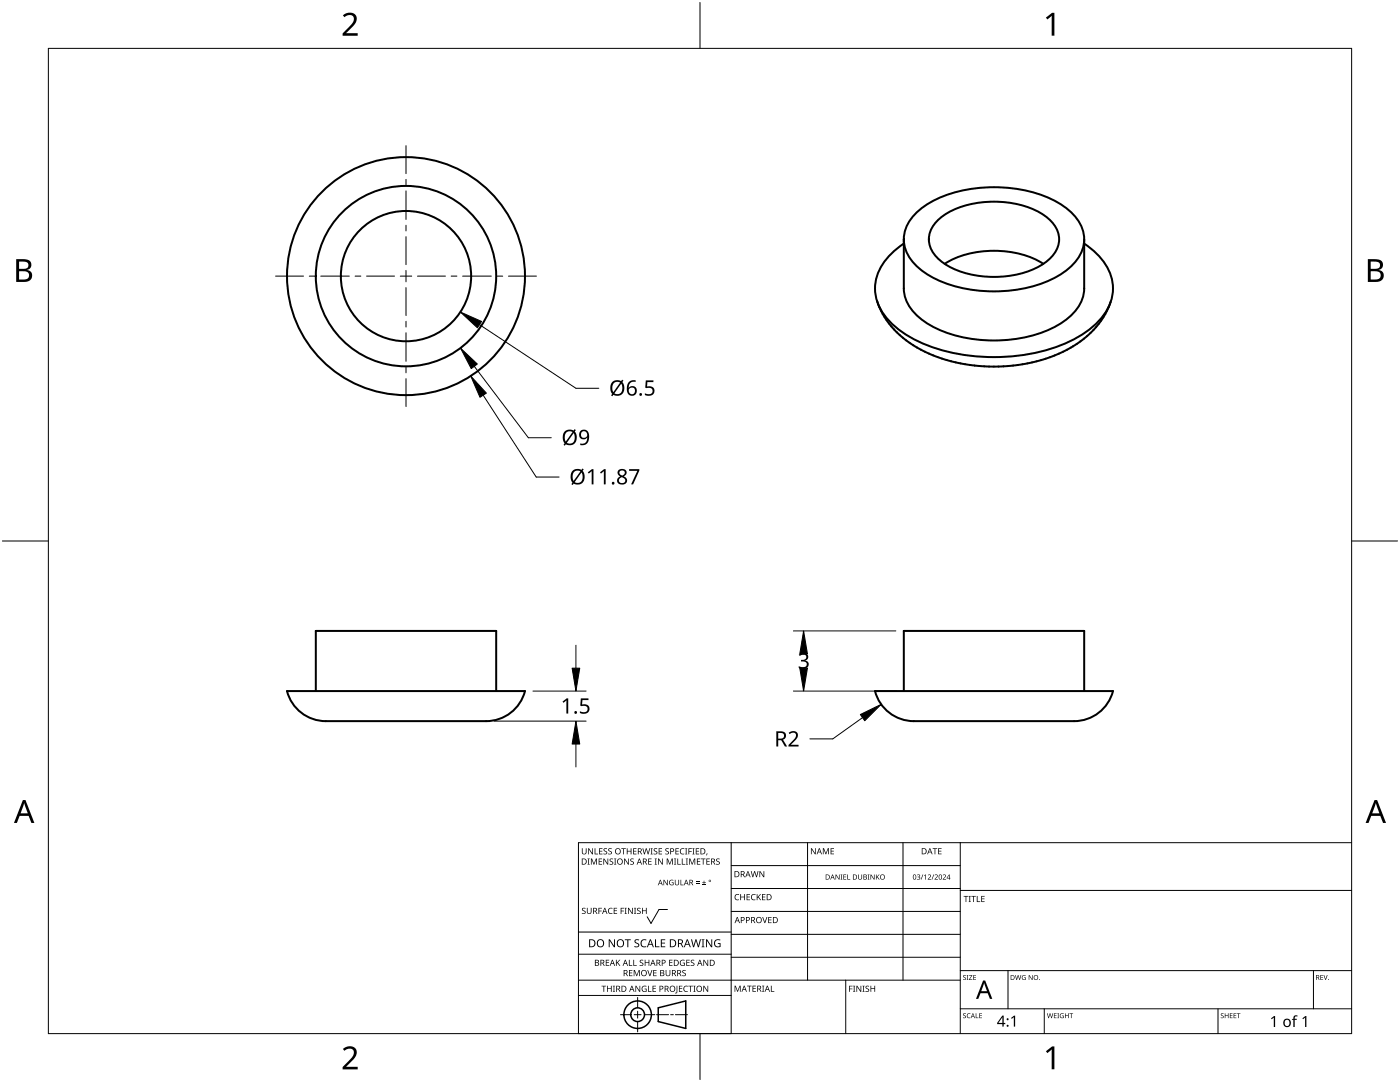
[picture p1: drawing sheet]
<svg xmlns="http://www.w3.org/2000/svg" width="279mm" height="216mm" viewBox="0 0 279 216" stroke-linecap="round" stroke-linejoin="round" font-family="sans-serif">
<g fill="none" stroke="#000" stroke-width=".4">
<path d="M180.4 47.7v9.8a8 8 0 0 0 3.4 6.2 25 25 0 0 0 16.5 4.2 23 23 0 0 0 12.6-4.2 8 8 0 0 0 3.5-6.2v-9.8M182.8 42.5a20.5 20.5 0 0 1 11.7-4.9 27 27 0 0 1 17.2 3.2 8.9 8.9 0 0 1 4.7 6.9 8 8 0 0 1-3.5 6.2 25 25 0 0 1-16.5 4.2 23 23 0 0 1-12.6-4.2 7.7 7.7 0 0 1-3.3-7.3 7.9 7.9 0 0 1 2.3-4.1zM186.9 44.2a15.1 15.1 0 0 1 9.8-3.9 18.2 18.2 0 0 1 12.3 3.2 5.1 5.1 0 0 1 0 8.5 18.9 18.9 0 0 1-15.3 2.7 12.4 12.4 0 0 1-7.5-4.2 4.8 4.8 0 0 1 .7-6.3zM188.5 52.6a19.9 19.9 0 0 1 19.7 0M216.4 48.6a11.4 11.4 0 0 1 5.7 8.9 11.1 11.1 0 0 1-5.6 8.9 33.5 33.5 0 0 1-20.3 4.8 30.3 30.3 0 0 1-17.2-5.7 9.8 9.8 0 0 1-4.2-9.7 12.1 12.1 0 0 1 5.6-7.2M175 60.1l1.3 2.8 1.8 2.4 2.3 2.3 2.9 1.9 3.3 1.5 3.8 1.2 3.8 .7 4.1 .3 4.2-.3 3.8-.6 3.6-1.1 3.3-1.6 2.9-1.8 2.5-2.3 1.9-2.6 1.2-2.7M57.3 137.9h47.5a8 8 0 0 1-7.8 6h-32a8 8 0 0 1-7.7-6zM63 137.9v-12h36v12M174.6 137.9h47.5a8 8 0 0 1-7.7 6h-32a8 8 0 0 1-7.8-6zM180.4 137.9v-12h36v12"/>
<circle cx="81" cy="55.1" r="13"/>
<circle cx="81" cy="55.1" r="18"/>
<circle cx="81" cy="55.1" r="23.7"/>
</g>
<path d="M9.7 9.7h260v196.5h-260z" fill="none" stroke="#000" stroke-width=".2"/>
<path d="M139.7 .5v9.2M.5 108h9.2M269.7 108h9.2M139.7 206.2v9.2" fill="none" stroke="#000" stroke-width=".2"/>
<g fill="#000">
<path d="M68.4 3.1a1.64 1.64 0 0 1 2.8 .4 2.52 2.52 0 0 1-1.2 2.2l-.9 .9h2.3v.5h-3v-.4l1.2-1.2a1.95 1.95 0 0 0 .9-2.2 1.23 1.23 0 0 0-1.8 .1zM208.7 3.5l1.3-.9h.4v4.5h-.5v-4l-.9 .8zM68.4 209.3a1.64 1.64 0 0 1 2.8 .4 2.52 2.52 0 0 1-1.2 2.2l-.9 1h2.3v.5h-3v-.5l1.2-1.2a1.95 1.95 0 0 0 .9-2.1 1.23 1.23 0 0 0-1.8 .1zM208.7 209.8l1.3-1h.4v4.6h-.5v-4l-.9 .7z"/>
<path d="M3.2 51.7h1.3a1.28 1.28 0 0 1 1.7 1.3 1.04 1.04 0 0 1-.8 .9 1.23 1.23 0 0 1 1 1.5 1.23 1.23 0 0 1-1.6 .9h-1.6zM3.8 54.1v1.7h.9a.86 .86 0 0 0 1.1-.9 .86 .86 0 0 0-1.1-.8zM3.8 52.2v1.4h.8a.78 .78 0 0 0 1.1-.7 .78 .78 0 0 0-1.1-.7z"/>
<path d="M273 51.7h1.3a1.28 1.28 0 0 1 1.7 1.3 1.04 1.04 0 0 1-.9 .9 1.23 1.23 0 0 1 1 1.5 1.23 1.23 0 0 1-1.5 .9h-1.6zM273.6 54.1v1.7h.9a.86 .86 0 0 0 1.1-.9 .86 .86 0 0 0-1.2-.8zM273.6 52.2v1.4h.8a.78 .78 0 0 0 1-.7 .78 .78 0 0 0-1.1-.7z"/>
<path d="M4.6 159.6h.5l1.8 4.6h-.6l-.6-1.4h-1.8l-.5 1.4h-.6zM4.8 160.2l-.7 2.1h1.4z"/>
<path d="M274.3 159.6h.5l1.8 4.6h-.6l-.5-1.4h-1.8l-.6 1.4h-.6zM274.6 160.2l-.7 2.1h1.4z"/>
</g>
<g fill="none" stroke="#000" stroke-width=".2">
<path d="M145.9 168.1v38.1h-30.5v-38.1h154.3M145.9 172.7h45.7M145.9 177.3h45.7M161.2 168.1v27.5M180.2 168.1v27.5M191.6 168.1v38.1M191.6 177.7h78.1M115.4 198.6h30.5M115.4 195.6h76.2M115.4 190.4h30.5M115.4 186h30.5M127.3 199v2.1"/>
<path d="M133.2 181.5h-1.7l-1.6 2.8-.7-1.4M145.9 181.9h45.7M145.9 186.4h45.7M145.9 191h45.7M168.8 195.6v10.6M191.6 193.7h78.1M201.2 193.7v7.6M262.1 193.7v7.6M123.8 202.5h2.1M126.6 202.5h1.3M127.3 201.8v1.4M127.3 203.8v2.1"/>
<path d="M128.6 202.5h2.1M131 202.5h2.4M133.8 202.5h.6M134.8 202.5h2.4M191.6 201.3h78.1M208.4 201.3v4.9M243.1 201.3v4.9"/>
</g>
<g fill="#000">
<path d="M116.1 169.3h.2v.8a.32 .32 0 0 0 .3 .3 .32 .32 0 0 0 .3-.3v-.8h.2v.8a.47 .47 0 0 1-.5 .4 .47 .47 0 0 1-.5-.5zM117.3 171.3h.4l-.1 .1v1l.1 .1h-.4l.1-.1v-1zM117.4 169.3h.2l.6 1v-1h.1v1.2h-.1l-.7-1v1h-.1zM117.9 171.3h.3l.3 1 .4-1h.2v1.2h-.1v-1l-.4 1h-.1l-.4-1v1h-.2zM118.7 169.3h.1v1h.6v.2h-.7zM119.5 171.3h.7v.1h-.6v.4h.5v.2h-.5v.4h.6v.1h-.7zM119.6 169.3h.6v.1h-.5v.4h.5v.1h-.5v.4h.5v.2h-.6zM120.5 169.4l.4-.1h.3l-.1 .1a.25 .25 0 0 0-.4-.1 .25 .25 0 0 0 0 .4 .4 .4 0 0 1 .5 .3 .4 .4 0 0 1-.3 .5 .4 .4 0 0 1-.5-.2h.2a.27 .27 0 0 0 .4-.1 .27 .27 0 0 0-.3-.3l-.2-.2zM120.4 171.3h.2l.6 1v-1h.2v1.2h-.2l-.6-1v1h-.2zM121.4 169.4l.5-.1h.2v.1a.25 .25 0 0 0-.4-.1 .25 .25 0 0 0 0 .4 .4 .4 0 0 1 .4 .3 .4 .4 0 0 1-.2 .5 .4 .4 0 0 1-.5-.2h.1a.27 .27 0 0 0 .5-.1 .27 .27 0 0 0-.4-.3l-.2-.2zM121.7 171.4l.4-.1 .3 .1-.1 .1a.25 .25 0 0 0-.4-.1 .25 .25 0 0 0 0 .4 .4 .4 0 0 1 .5 .3 .4 .4 0 0 1-.3 .5 .4 .4 0 0 1-.5-.3l.2 .1a.27 .27 0 0 0 .4-.2 .27 .27 0 0 0-.3-.3l-.2-.2zM122.5 171.3h.5l-.2 .1v1l.2 .1h-.5l.2-.1v-1z"/>
<path d="M124 169.3h.9v.1h-.4v1.1h-.1v-1.1h-.4zM124.6 171.3h.1l.7 1v-1h.1v1.2h-.2l-.6-1v1h-.1zM125.1 169.3h.1v.5h.7v-.5h.1v1.2h-.1v-.6h-.7v.6h-.1zM125.8 171.4l.5-.1 .2 .1v.1a.25 .25 0 0 0-.4-.1 .25 .25 0 0 0 0 .4 .4 .4 0 0 1 .4 .3 .4 .4 0 0 1-.2 .5 .4 .4 0 0 1-.5-.3l.1 .1a.27 .27 0 0 0 .5-.2 .27 .27 0 0 0-.4-.3l-.2-.2zM126.4 169.3h.6v.1h-.5v.4h.5v.1h-.5v.4h.5v.2h-.6zM128.2 169.3h.2l.2 1 .3-1h.2l.2 1 .3-1h.1l-.3 1.2h-.1l-.3-1.1-.3 1.1h-.2zM129.4 171.3h.6v.1h-.5v.4h.5v.2h-.5v.4h.5v.1h-.6zM129.8 169.3h.5l-.2 .1v1l.2 .1h-.5l.2-.1v-1zM130.7 171.3h.4l-.1 .1v1l.1 .1h-.4l.1-.1v-1zM130.5 169.4l.4-.1h.3l-.1 .1a.25 .25 0 0 0-.4-.1 .25 .25 0 0 0 0 .4 .4 .4 0 0 1 .5 .3 .4 .4 0 0 1-.3 .5 .4 .4 0 0 1-.5-.2h.2a.27 .27 0 0 0 .4-.1 .27 .27 0 0 0-.3-.3l-.2-.2zM131.4 169.3h.7v.1h-.5v.4h.5v.1h-.5v.4h.5v.2h-.7zM131.3 171.3h.2l.7 1-.1-1h.2v1.2h-.2l-.6-1v1h-.2z"/>
<path d="M132.4 175.6h.2l.6 .9v-.9h.1v1h-.2l-.6-.9v.9h-.1zM132.8 169.4l.4-.1h.3l-.1 .1a.25 .25 0 0 0-.3-.1 .25 .25 0 0 0 0 .4 .4 .4 0 0 1 .4 .3 .4 .4 0 0 1-.3 .5 .4 .4 0 0 1-.4-.2h.1a.27 .27 0 0 0 .5-.1 .27 .27 0 0 0-.4-.3l-.2-.2zM133.1 171.3h.2l.4 1 .4-1h.2v1.2h-.2v-1l-.4 1h-.1l-.4-1v1h-.1zM133.7 175.7l.5-.2 .2 .1v.1a.45 .45 0 0 0-.7 .4 .45 .45 0 0 0 .6 .4v-.3h-.2v-.1h.3v.5a.6 .6 0 0 1-.8-.1 .6 .6 0 0 1 .1-.8zM134.5 171.3h.4l-.1 .1v1l.1 .1h-.4l.2-.1v-1zM135.2 171.3h.1v1.1h.6v.1h-.7zM134.8 169.3h.7v.1h-.6v.4h.5v.1h-.5v.4h.6v.2h-.7zM134.7 175.6h.1v.7a.28 .28 0 0 0 .3 .2 .28 .28 0 0 0 .3-.2v-.7h.1v.7a.42 .42 0 0 1-.4 .4 .42 .42 0 0 1-.4-.4zM135.8 175.6h.1v.9h.5v.1h-.6zM136.1 171.3h.1v1.1h.6v.1h-.7zM135.8 169.4l.5-.2 .3 .1-.1 .1a.49 .49 0 0 0-.7 .5 .49 .49 0 0 0 .8 .4 .52 .52 0 0 1-.7 .1 .52 .52 0 0 1-.2-.6zM136.7 169.3h.5l-.2 .1v1l.2 .1h-.5l.2-.1v-1z"/>
<path d="M136.9 171.3h.4l-.1 .1v1l.1 .1h-.4l.1-.1v-1zM137.4 169.3h.7v.1h-.6v.4h.5v.2h-.5v.5h-.1zM137.5 171.3h.3l.3 1 .4-1h.3v1.2h-.2v-1l-.4 1h-.1l-.4-1v1h-.2zM138.2 169.3h.4l-.1 .1v1l.1 .1h-.4l.1-.1v-1zM138.9 176.2h.7v.1h-.7zM138.9 175.9h.7v.1h-.7zM138.9 169.3h.6v.1h-.5v.4h.5v.1h-.5v.4h.5v.2h-.6zM139.1 171.3h.7v.1h-.6v.4h.5v.2h-.5v.4h.6v.1h-.7zM140.1 176.5h.8v.1h-.8zM139.9 171.3h.9v.1h-.4v1.1h-.1v-1.1h-.4zM140.4 175.7h.2v.3h.3v.2h-.3v.3h-.2v-.3h-.3v-.2h.3zM141 170.3h.2l-.3 .4z"/>
<path d="M141 171.3h.7v.1h-.6v.4h.5v.2h-.5v.4h.6v.1h-.7zM143 171.4l.4-.1 .2 .1v.1a.25 .25 0 0 0-.4-.1 .25 .25 0 0 0 0 .4 .4 .4 0 0 1 .5 .3 .4 .4 0 0 1-.3 .5 .4 .4 0 0 1-.5-.3l.2 .1a.27 .27 0 0 0 .4-.2 .27 .27 0 0 0-.3-.3l-.3-.2zM146.8 178.6l.4-.2 .3 .1v.1a.49 .49 0 0 0-.7 .4 .49 .49 0 0 0 .7 .5 .52 .52 0 0 1-.7 0 .52 .52 0 0 1-.2-.6zM147.7 178.4h.2v.5h.6v-.5h.2v1.2h-.2v-.5h-.6v.5h-.2zM149 178.4h.7v.1h-.5v.4h.4v.2h-.4v.4h.5v.1h-.7zM150 178.6l.5-.2 .3 .1-.1 .1a.49 .49 0 0 0-.7 .4 .49 .49 0 0 0 .8 .5 .52 .52 0 0 1-.7 0 .52 .52 0 0 1-.2-.6zM149.8 173.8h.2l.2 1.1 .3-1.1h.2l.3 1.1 .2-1.1h.2l-.3 1.2h-.2l-.3-1-.3 1h-.1zM151 178.4h.2v.6l.5-.6h.2l-.5 .5 .5 .7h-.2l-.4-.6-.1 .6h-.2zM151.6 173.8h.1l.7 1v-1h.1v1.2h-.2l-.6-1v1h-.1zM152.1 178.4h.7v.1h-.6v.4h.5v.2h-.5v.4h.6v.1h-.7zM161.8 169.3h.2l.7 1v-1h.1v1.2h-.2l-.6-1v1h-.2zM164.2 169.3h.2l.4 .9 .4-.9h.2v1.2h-.1v-1.1l-.4 1.1h-.1l-.4-1.1v1.1h-.2z"/>
<path d="M165.8 169.3h.6v.1h-.5v.4h.5v.1h-.5v.4h.5v.2h-.6zM166.7 174.5h.2l.5 .8v-.8h.2v1h-.2l-.5-.8v.8h-.2zM167.7 174.5h.4l-.1 .1v.8l.1 .1h-.4l.2-.1v-.8zM168.3 174.5h.6v.1h-.5v.3h.5v.1h-.5v.4h.5v.1h-.6zM169.1 174.5h.1v.9h.5v.1h-.6zM171.3 174.5h.1v.7a.26 .26 0 0 0 .3 .2 .26 .26 0 0 0 .2-.2v-.7h.1v.7a.39 .39 0 0 1-.3 .3 .39 .39 0 0 1-.4-.3zM173.2 174.5h.3l-.1 .1v.8l.1 .1h-.3l.1-.1v-.8zM173.7 174.5h.2l.5 .8v-.8h.1v1h-.1l-.6-.8v.8h-.1zM174.8 174.5h.1v.5l.6-.5-.4 .4 .5 .6h-.2l-.4-.5-.1 .5h-.1zM183 174.6a.32 .32 0 0 1 .5-.1 .32 .32 0 0 1 0 .5h-.1a.32 .32 0 0 1 .2 .4 .32 .32 0 0 1-.5 .1l-.1-.1a.26 .26 0 0 0 .4 .1 .26 .26 0 0 0 0-.4l-.3-.2a.23 .23 0 0 0 .4 0 .23 .23 0 0 0-.1-.4 .23 .23 0 0 0-.3 .2zM184.1 174.5h.2l-.4 1h-.1zM184.4 174.7l.4-.2v1h-.1v-.9l-.2 .2z"/>
<path d="M185.2 174.6a.37 .37 0 0 1 .6 0 .37 .37 0 0 1-.3 .6l-.2 .2h.5v.1h-.6l.2-.4a.27 .27 0 0 0 .3-.3 .27 .27 0 0 0-.4-.2zM186.3 174.5h.1l-.4 1h-.1zM186.1 169.3h.9v.1h-.3v1.1h-.2v-1.1h-.4zM186.5 174.6a.37 .37 0 0 1 .6 0 .37 .37 0 0 1-.2 .6l-.2 .2h.5v.1h-.7l.3-.4a.27 .27 0 0 0 .3-.3 .27 .27 0 0 0-.4-.2zM187.2 169.3h.7v.1h-.5v.4h.5v.1h-.5v.4h.5v.2h-.7zM188.2 174.6a.37 .37 0 0 1 .6 0 .37 .37 0 0 1-.3 .6l-.2 .2h.5v.1h-.7l.3-.4a.27 .27 0 0 0 .3-.3 .27 .27 0 0 0-.4-.2zM192.3 178.8h.9v.1h-.3v1.1h-.2v-1.1h-.4zM193.3 178.8h.5l-.2 .1v1l.2 .1h-.5l.2-.1v-1zM193.8 178.8h1v.1h-.4v1.1h-.2v-1.1h-.4zM194.9 178.8h.2v1.1h.5v.1h-.7zM195.8 178.8h.7v.1h-.5v.4h.5v.1h-.5v.5h.5v.1h-.7zM116.2 181.3l.4-.2 .3 .1-.1 .1a.25 .25 0 0 0-.4-.1 .25 .25 0 0 0 0 .4 .4 .4 0 0 1 .5 .3 .4 .4 0 0 1-.3 .5 .4 .4 0 0 1-.5-.2h.2a.27 .27 0 0 0 .4-.1 .27 .27 0 0 0-.3-.3l-.2-.2z"/>
<path d="M117.1 181.1h.2v.8a.32 .32 0 0 0 .3 .3 .32 .32 0 0 0 .3-.3v-.8h.2v.8a.47 .47 0 0 1-.5 .5 .47 .47 0 0 1-.5-.5zM119.4 181.1h.7v.2h-.5v.4h.5v.1h-.5v.6h-.2zM120 196.7h1v.1h-.4v1.1h-.2v-1.1h-.4zM120.9 191.5h.7v.1h-.6v.4h.5v.2h-.5v.4h.6v.1h-.7zM121.5 181.3l.4-.2 .4 .1-.1 .1a.49 .49 0 0 0-.7 .5 .49 .49 0 0 0 .7 .4 .52 .52 0 0 1-.6 .1 .52 .52 0 0 1-.3-.6zM121.1 196.7h.2v.5h.6v-.5h.2v1.2h-.2v-.6h-.6v.6h-.2zM121.5 187.4h.2l.9 1.3v-1.3h.1v1.6h-.2l-.8-1.3v1.3h-.2zM122.3 196.7h.4l-.1 .1v1l.1 .1h-.4l.2-.1v-1zM122.5 181.1h.7v.2h-.6v.4h.5v.1h-.5v.4h.6v.2h-.7zM122.9 191.5h.2v.6l.5-.6h.2l-.5 .5 .5 .7h-.2l-.4-.6-.1 .6h-.2zM123.9 181.1h.6v.2h-.5v.4h.5v.1h-.5v.6h-.1zM124.7 181.1h.4l-.2 .2v.9l.2 .2h-.4l.1-.2v-.9z"/>
<path d="M124.7 187.4h1.2v.2h-.5v1.4h-.2v-1.4h-.5zM125.5 191.5h.2v1.1h.5v.1h-.7zM125.5 193.6h.7v.1h-.5v.4h.5v.1h-.5v.4h.5v.2h-.7zM125.3 181.1h.2l.7 1.1-.1-1.1h.2v1.3h-.2l-.6-1v1h-.2zM126.4 191.5h.1v1.1h.6v.1h-.7zM126.5 181.1h.5l-.2 .2v.9l.2 .2h-.5l.2-.2v-.9zM126.5 193.6h.2l.4 1 .4-1h.2v1.2h-.2v-1.1l-.4 1.1h-.1l-.4-1.1v1.1h-.1zM126.7 187.6l.3-.2 .6 .1-.2 .1a.33 .33 0 0 0-.6 .2 .33 .33 0 0 0 .4 .4 .47 .47 0 0 1 .4 .6 .47 .47 0 0 1-.7 .2h-.3v-.2h.2a.35 .35 0 0 0 .6-.2 .35 .35 0 0 0-.5-.4l-.3-.2zM126.8 196.7h.2l.6 1v-1h.2v1.2h-.2l-.7-1 .1 1h-.2zM127.2 181.3l.4-.2 .3 .1-.1 .1a.25 .25 0 0 0-.4-.1 .25 .25 0 0 0 0 .4 .4 .4 0 0 1 .5 .3 .4 .4 0 0 1-.3 .5 .4 .4 0 0 1-.5-.2h.2a.27 .27 0 0 0 .4-.1 .27 .27 0 0 0-.3-.3l-.2-.2zM127.7 191.6l.4-.1 .3 .1-.1 .1a.25 .25 0 0 0-.3-.1 .25 .25 0 0 0 0 .4 .4 .4 0 0 1 .4 .3 .4 .4 0 0 1-.3 .5 .4 .4 0 0 1-.4-.3l.1 .1a.27 .27 0 0 0 .5-.2 .27 .27 0 0 0-.4-.3l-.2-.2zM128 187.6l.6-.2 .4 .1-.1 .2a.63 .63 0 0 0-.9 .5 .63 .63 0 0 0 1 .6v.2a.83 .83 0 0 1-1.1-.3 .83 .83 0 0 1 .1-1.1z"/>
<path d="M128.2 196.8l.6-.1 .2 .1v.1a.5 .5 0 0 0-.8 .4 .5 .5 0 0 0 .7 .5v-.4h-.3v-.1h.4v.6a.66 .66 0 0 1-.8-.2 .66 .66 0 0 1 0-.9zM128.1 181.1h.2v.6h.6v-.6h.2v1.3h-.2v-.6h-.6v.6h-.2zM129.2 193.6h.1l.4 1 .3-1h.2l-.4 1.2h-.2zM129.3 196.7h.2v1.1h.5v.1h-.7zM128.7 191.5h.1v.5h.6v-.5h.2v1.2h-.2v-.5h-.6v.5h-.1zM130.7 187.4h.2v1.4h.7v.2h-.9zM130.2 196.7h.7v.1h-.5v.4h.5v.1h-.5v.5h.5v.1h-.7zM130.4 193.6h.6v.1h-.5v.4h.5v.1h-.5v.4h.5v.2h-.6zM131.9 187.4h.9v.2h-.7v.5h.6v.2h-.6v.5h.7v.2h-.9zM132.8 193.6h.2v.7a.32 .32 0 0 0 .3 .4 .32 .32 0 0 0 .3-.4v-.7h.2v.7a.47 .47 0 0 1-.5 .5 .47 .47 0 0 1-.5-.5zM133.5 191.5h.7v.1h-.5v.4h.5v.2h-.5v.4h.5v.1h-.7zM135 196.7h.2v1.3l-.1 .2h-.3l-.1-.1 .3-.2z"/>
<path d="M135.5 196.7h.7v.1h-.5v.4h.4v.1h-.4v.5h.5v.1h-.7zM135.8 191.7l.5-.2 .4 .1-.1 .1a.5 .5 0 0 0-.8 .4 .5 .5 0 0 0 .7 .5v-.4h-.2v-.1h.4v.6a.66 .66 0 0 1-.9-.1 .66 .66 0 0 1 0-.9zM136.2 193.7l.4-.2 .3 .1-.1 .1a.25 .25 0 0 0-.4-.1 .25 .25 0 0 0 0 .4 .4 .4 0 0 1 .5 .3 .4 .4 0 0 1-.3 .5 .4 .4 0 0 1-.5-.2h.2a.27 .27 0 0 0 .5-.1 .27 .27 0 0 0-.4-.3l-.2-.2zM136.5 196.8l.5-.1 .3 .1-.1 .1a.49 .49 0 0 0-.7 .4 .49 .49 0 0 0 .8 .4 .52 .52 0 0 1-.7 .1 .52 .52 0 0 1-.2-.6zM137 191.5h.6v.1h-.5v.4h.5v.2h-.5v.4h.5v.1h-.6zM137.4 196.7h.9v.1h-.4v1.1h-.1v-1.1h-.4zM137.9 191.6l.4-.1 .3 .1-.1 .1a.25 .25 0 0 0-.4-.1 .25 .25 0 0 0 0 .4 .4 .4 0 0 1 .5 .3 .4 .4 0 0 1-.3 .5 .4 .4 0 0 1-.5-.3l.2 .1a.27 .27 0 0 0 .4-.2 .27 .27 0 0 0-.3-.3l-.2-.2zM138.4 196.7h.4l-.1 .1v1l.1 .1h-.4l.1-.1v-1zM137.9 187.4h.2l.3 1.4 .4-1.4h.2l.4 1.4 .3-1.4h.2l-.4 1.6h-.2l-.4-1.3-.4 1.3h-.2zM140 187.4h.6l-.2 .2v1.3l.2 .1h-.6l.2-.1v-1.3zM140.4 196.7h.1l.7 1v-1h.1v1.2h-.1l-.7-1v1h-.1zM140.4 191.5h.2l.6 1v-1h.1v1.2h-.1l-.7-1v1h-.1z"/>
<path d="M140.9 187.4h.2l.9 1.3v-1.3h.1v1.6h-.2l-.8-1.3v1.3h-.2zM142.7 187.6l.7-.2 .4 .1-.1 .2a.65 .65 0 0 0-1 .5 .65 .65 0 0 0 .9 .6v-.4h-.3v-.2h.5v.7a.86 .86 0 0 1-1.1-.1 .86 .86 0 0 1 0-1.2zM146.6 196.7h.2l.4 1 .4-1h.2v1.2h-.1v-1.1l-.4 1.1h-.2l-.4-1.1v1.1h-.1zM149.1 196.7h.9v.1h-.4v1.1h-.1v-1.1h-.4zM150.2 196.7h.7v.1h-.6v.4h.5v.1h-.5v.5h.6v.1h-.7zM152.1 183h.2l.3 1 .4-1h.1l-.4 1.2h-.1zM152.1 196.7h.4l-.1 .1v1l.1 .1h-.4l.1-.1v-1zM153.8 196.7h.2v1.1h.5v.1h-.7zM153.3 183h.7v.1h-.5v.4h.5v.1h-.5v.5h.5v.1h-.7zM169.5 196.7h.6v.1h-.5v.5h.5v.1h-.5v.5h-.1zM170.2 196.7h.5l-.2 .1v1l.2 .1h-.5l.2-.1v-1zM170.9 196.7h.2l.6 1v-1h.2v1.2h-.2l-.6-1v1h-.2z"/>
<path d="M172.1 196.7h.5l-.2 .1v1l.2 .1h-.5l.2-.1v-1zM172.8 196.8l.4-.1h.2v.2a.25 .25 0 0 0-.4-.1 .25 .25 0 0 0 0 .4 .4 .4 0 0 1 .5 .3 .4 .4 0 0 1-.3 .4 .4 .4 0 0 1-.5-.2l.2 .1a.27 .27 0 0 0 .4-.2 .27 .27 0 0 0-.3-.3l-.3-.2zM173.7 196.7h.2v.5h.6v-.5h.2v1.2h-.2v-.6h-.6v.6h-.2zM192.2 194.7l.4-.1h.2l-.1 .1a.24 .24 0 0 0-.3 0 .24 .24 0 0 0-.1 .3 .24 .24 0 0 0 .4 .1 .31 .31 0 0 1 0 .4 .31 .31 0 0 1-.5-.1 .24 .24 0 0 0 .3 .1 .24 .24 0 0 0 .1-.3l-.4-.3zM192.9 194.6h.4l-.1 .1v.7l.1 .1h-.4l.1-.1v-.7zM193.4 194.6h.6l-.5 .8h.6v.1h-.7l.5-.8h-.5zM194.2 194.6h.6v.1h-.4v.3h.4v.1h-.4v.3h.4v.1h-.6zM202.6 194.6h.1l.2 .8 .2-.8h.2l.2 .8 .2-.8h.1l-.2 .9h-.2l-.2-.8-.2 .8h-.2zM204 194.7l.4-.1h.3l-.1 .1a.4 .4 0 0 0-.6 .4 .4 .4 0 0 0 .6 .3v-.3l-.2-.1h.3v.5a.53 .53 0 0 1-.7-.1 .53 .53 0 0 1 0-.7zM205.3 194.6h.1l.6 .8v-.8h.1v.9h-.2l-.5-.8v.8h-.1zM263.5 194.6h.6v.1h-.5v.3h.4v.1h-.4v.3h.5v.1h-.6zM264.1 194.6h.2l.2 .8 .3-.8h.2l-.4 .9h-.1z"/>
<path d="M192.2 202.3l.4-.1h.2l-.1 .1a.24 .24 0 0 0-.3 0 .24 .24 0 0 0-.1 .3 .24 .24 0 0 0 .4 .1 .31 .31 0 0 1 0 .5 .31 .31 0 0 1-.5-.2 .24 .24 0 0 0 .3 .1 .24 .24 0 0 0 .1-.3l-.4-.2zM193.1 202.3l.3-.1h.3l-.1 .1a.39 .39 0 0 0-.5 .4 .39 .39 0 0 0 .5 .3 .46 .46 0 0 1-.6 0 .46 .46 0 0 1 .1-.7zM194.7 202.2h.1v.8h.5v.2h-.6zM195.4 202.2h.6v.1h-.4v.3h.4v.1h-.4v.4h.4v.1h-.6zM201.8 203.1l.6-.4h.2v2.1h-.3v-1.9l-.4 .4zM209 202.2h.1l.2 .8 .2-.8h.1l.3 .8 .2-.8h.1l-.3 1h-.1l-.2-.9-.3 .9h-.1zM210.3 202.2h.6v.1h-.4v.3h.3v.1h-.3v.4h.4v.1h-.6zM211 202.2h.4l-.2 .1v.8l.2 .1h-.4l.1-.1v-.8zM211.6 202.3l.7-.1-.1 .1a.4 .4 0 0 0-.6 .4 .4 .4 0 0 0 .6 .3v-.2l-.2-.2h.3v.5a.53 .53 0 0 1-.7-.1 .53 .53 0 0 1 0-.7zM212.5 202.2h.2v.4h.5v-.4h.1v1h-.1v-.5h-.5v.5h-.2zM213.4 202.2h.8v.1h-.3v.9h-.2v-.9h-.3zM243.7 202.3l.3-.1h.2v.1a.24 .24 0 0 0-.3 0 .24 .24 0 0 0-.1 .3 .24 .24 0 0 0 .3 .1 .31 .31 0 0 1 0 .5 .31 .31 0 0 1-.5-.2 .24 .24 0 0 0 .4 .1 .24 .24 0 0 0 0-.3l-.3-.2z"/>
<path d="M244.4 202.2h.2v.4h.5v-.4h.1v1h-.1v-.5h-.5v.5h-.2zM245.4 202.2h.6v.1h-.4v.3h.4v.1h-.4v.4h.4v.1h-.6zM246.2 202.2h.5v.1h-.4v.3h.4v.1h-.4v.4h.4v.1h-.5zM246.8 202.2h.8v.1h-.3v.9h-.2v-.9h-.3zM253.7 203.2l.6-.5h.2v2.2h-.3v-1.9l-.4 .4zM258.2 202.7l.3-.1h.5l-.1 .3-.4-.1-.1 .2v.3h.4v.2h-.4v1.4h-.3v-1.4h-.3l.3-.2zM259.9 203.2l.6-.5h.2v2.2h-.2v-1.9l-.5 .4z"/>
<path d="M116.1 171.3h.4a.61 .61 0 0 1 .6 .6 .61 .61 0 0 1-.6 .6h-.4zM116.3 171.4v1h.1a.48 .48 0 0 0 .5-.5 .48 .48 0 0 0-.4-.5z"/>
<path d="M122.7 169.9a.61 .61 0 0 1 1.2 0 .61 .61 0 0 1-1.2 0zM122.9 169.9a.45 .45 0 0 0 .9 0 .45 .45 0 0 0-.9 0z"/>
<path d="M123.1 171.9a.61 .61 0 0 1 1.2 0 .61 .61 0 0 1-1.2 0zM123.3 171.9a.45 .45 0 0 0 .9 0 .45 .45 0 0 0-.9 0z"/>
<path d="M127.3 169.3h.3a.35 .35 0 0 1 .5 .2 .35 .35 0 0 1-.3 .4l.4 .6h-.2l-.3-.5h-.3v.5h-.1zM127.4 169.4v.4h.2a.23 .23 0 0 0 .3-.2 .23 .23 0 0 0-.3-.2z"/>
<path d="M127.5 171.3h.2l.4 1.2h-.1l-.2-.4h-.4l-.2 .4h-.1zM127.6 171.5l-.2 .5h.4z"/>
<path d="M128.3 171.3h.3a.35 .35 0 0 1 .5 .2 .35 .35 0 0 1-.3 .5l.4 .5h-.2l-.3-.5h-.2v.5h-.2zM128.5 171.4v.5h.1a.23 .23 0 0 0 .3-.2 .23 .23 0 0 0-.3-.3z"/>
<path d="M131.7 175.5h.1l.5 1.1h-.2l-.1-.3h-.4l-.2 .3h-.1zM131.8 175.7l-.2 .5h.3z"/>
<path d="M133.8 169.3h.3a.41 .41 0 0 1 .4 .5 .41 .41 0 0 1-.6 .2v.5h-.1zM133.9 169.4v.5a.29 .29 0 0 0 .5-.3 .29 .29 0 0 0-.5-.2z"/>
<path d="M136.9 175.5h.1l.4 1.1h-.1l-.1-.3h-.5l-.1 .3h-.1zM137 175.7l-.2 .5h.3z"/>
<path d="M137.6 175.6h.3a.31 .31 0 0 1 .4 .2 .31 .31 0 0 1-.2 .4l.3 .4h-.2l-.3-.4h-.2v.4h-.1zM137.7 175.7v.4h.2a.21 .21 0 0 0 .2-.2 .21 .21 0 0 0-.2-.2z"/>
<path d="M139.8 169.3h.4a.61 .61 0 0 1 .6 .6 .61 .61 0 0 1-.7 .6h-.3zM140 169.4v.9h.1a.48 .48 0 0 0 .5-.4 .48 .48 0 0 0-.4-.5z"/>
<path d="M141.4 175.8a.25 .25 0 0 1 .5 0 .25 .25 0 0 1-.5 0zM141.5 175.8a.15 .15 0 0 0 .3 0 .15 .15 0 0 0-.3 0z"/>
<path d="M141.9 171.3h.4a.35 .35 0 0 1 .4 .2 .35 .35 0 0 1-.2 .5l.3 .5h-.2l-.3-.5h-.2v.5h-.2zM142.1 171.4v.5h.2a.23 .23 0 0 0 .2-.2 .23 .23 0 0 0-.3-.3z"/>
<path d="M146.6 173.8h.4a.61 .61 0 0 1 .6 .6 .61 .61 0 0 1-.7 .6h-.3zM146.7 174v.9h.2a.48 .48 0 0 0 .5-.5 .48 .48 0 0 0-.5-.4z"/>
<path d="M147.8 173.8h.4a.35 .35 0 0 1 .4 .3 .35 .35 0 0 1-.2 .4l.3 .5h-.2l-.3-.5h-.2v.5h-.2zM148 174v.4h.2a.23 .23 0 0 0 .3-.2 .23 .23 0 0 0-.3-.2z"/>
<path d="M149.2 173.8h.1l.5 1.2h-.1l-.2-.3h-.5l-.1 .3h-.2zM149.3 174l-.2 .5h.4z"/>
<path d="M153 178.4h.4a.61 .61 0 0 1 .6 .6 .61 .61 0 0 1-.6 .6h-.4zM153.2 178.5v1h.1a.48 .48 0 0 0 .5-.5 .48 .48 0 0 0-.4-.5z"/>
<path d="M163.4 169.2h.2l.5 1.3h-.2l-.2-.4h-.4l-.2 .4h-.1zM163.5 169.4l-.2 .6h.4z"/>
<path d="M164.8 174.5h.3a.51 .51 0 0 1 .5 .5 .51 .51 0 0 1-.5 .5h-.3zM164.9 174.6v.8h.4l.2-.3-.1-.3z"/>
<path d="M166.1 174.5h.1l.4 1h-.1l-.2-.3h-.4l-.1 .3h-.1zM166.1 174.6l-.1 .5h.3z"/>
<path d="M170.2 174.5h.3a.51 .51 0 0 1 .5 .5 .51 .51 0 0 1-.5 .5h-.3zM170.4 174.6v.8h.3l.2-.3v-.3z"/>
<path d="M172.3 174.5h.3a.26 .26 0 0 1 .4 .1 .26 .26 0 0 1-.2 .4 .28 .28 0 0 1 .2 .3 .28 .28 0 0 1-.3 .2h-.4zM172.4 175v.4h.2a.19 .19 0 0 0 .3-.2 .19 .19 0 0 0-.3-.2zM172.4 174.6v.3h.2a.17 .17 0 0 0 .3-.1 .18 .18 0 0 0-.3-.2z"/>
<path d="M175.6 175a.51 .51 0 0 1 1 0 .51 .51 0 0 1-1 0zM175.8 175a.38 .38 0 0 0 .7 0 .38 .38 0 0 0-.7 0z"/>
<path d="M182.3 174.6h.4l.2 .5a.38 .38 0 0 1-.5 .4 .38 .38 0 0 1-.2-.6zM182.4 174.6v.1a.39 .39 0 0 0-.1 .4 .39 .39 0 0 0 .3 .3 .4 .4 0 0 0 .2-.5 .4 .4 0 0 0-.4-.3z"/>
<path d="M184 169.3h.3a.61 .61 0 0 1 .6 .6 .61 .61 0 0 1-.6 .6h-.3zM184.1 169.4v.9h.2a.48 .48 0 0 0 .5-.4 .48 .48 0 0 0-.5-.5z"/>
<path d="M185.5 169.2h.1l.5 1.3h-.1l-.2-.4h-.5l-.1 .4h-.2zM185.6 169.4l-.2 .6h.4z"/>
<path d="M187.5 174.6h.4l.1 .5a.38 .38 0 0 1-.4 .4 .38 .38 0 0 1-.3-.6zM187.5 174.6v.1a.39 .39 0 0 0-.1 .4 .39 .39 0 0 0 .4 .3 .4 .4 0 0 0 .1-.5 .4 .4 0 0 0-.4-.3z"/>
<path d="M189.4 174.5h.1v.7h.2l-.2 .3h-.1v-.2h-.5zM189.4 174.6l-.4 .6h.4z"/>
<path d="M118.4 181.1h.3a.35 .35 0 0 1 .4 .3 .35 .35 0 0 1-.2 .4l.3 .6h-.1l-.3-.5h-.3v.5h-.1zM118.5 181.3v.4h.2a.23 .23 0 0 0 .3-.2 .23 .23 0 0 0-.3-.2z"/>
<path d="M118.7 191.5h.4a.31 .31 0 0 1 .4 .2 .31 .31 0 0 1-.2 .4 .33 .33 0 0 1 .3 .4 .33 .33 0 0 1-.4 .2h-.5zM118.9 192.2v.4h.2a.23 .23 0 0 0 .3-.2 .23 .23 0 0 0-.3-.2zM118.9 191.6v.4h.2a.21 .21 0 0 0 .3-.2 .21 .21 0 0 0-.3-.2z"/>
<path d="M117.6 187.4h.5a.79 .79 0 0 1 .7 .8 .79 .79 0 0 1-.8 .8h-.4zM117.8 187.6v1.2h.2a.62 .62 0 0 0 .6-.6 .62 .62 0 0 0-.6-.6z"/>
<path d="M119.8 191.5h.4a.35 .35 0 0 1 .4 .3 .35 .35 0 0 1-.2 .4l.3 .5h-.2l-.3-.5h-.2v.5h-.2zM120 191.6v.5h.2a.23 .23 0 0 0 .3-.2 .23 .23 0 0 0-.3-.3z"/>
<path d="M119.3 187.6a.77 .77 0 0 1 1.1 .1 .77 .77 0 0 1-.2 1.1 .77 .77 0 0 1-1-.2l-.1-.6zM119.5 187.7a.63 .63 0 0 0-.2 .8 .63 .63 0 0 0 .8 .3 .63 .63 0 0 0 .2-.9 .63 .63 0 0 0-.8-.2z"/>
<path d="M120.6 181.1h.2l.4 1.3h-.1l-.2-.4h-.4l-.2 .4h-.1zM120.7 181.3l-.2 .6h.4z"/>
<path d="M122.1 191.5h.2l.5 1.2h-.2l-.1-.3h-.5l-.2 .3h-.1zM122.2 191.7l-.2 .5h.4z"/>
<path d="M123 196.7h.3a.35 .35 0 0 1 .4 .2 .35 .35 0 0 1-.2 .5l.3 .5h-.1l-.3-.5h-.3v.5h-.1zM123.1 196.8v.5h.2a.23 .23 0 0 0 .3-.3 .23 .23 0 0 0-.3-.2z"/>
<path d="M123.3 187.6a.77 .77 0 0 1 1.1 .1 .77 .77 0 0 1-.2 1.1 .77 .77 0 0 1-1.1-.2v-.6zM123.5 187.7a.63 .63 0 0 0-.2 .8 .63 .63 0 0 0 .8 .3 .63 .63 0 0 0 .2-.9 .63 .63 0 0 0-.8-.2z"/>
<path d="M124.5 193.6h.3a.35 .35 0 0 1 .4 .2 .35 .35 0 0 1-.2 .4l.3 .6h-.1l-.3-.5h-.3v.5h-.1zM124.6 193.7v.4h.2a.23 .23 0 0 0 .3-.2 .23 .23 0 0 0-.3-.2z"/>
<path d="M124 196.7h.4a.61 .61 0 0 1 .6 .6 .61 .61 0 0 1-.6 .6h-.4zM124.2 196.8v1h.2a.48 .48 0 0 0 .5-.5 .48 .48 0 0 0-.5-.5z"/>
<path d="M124.7 191.5h.2l.4 1.2h-.1l-.2-.3h-.4l-.2 .3h-.1zM124.8 191.7l-.2 .5h.4z"/>
<path d="M126 196.7h.2l.4 1.2h-.1l-.2-.4h-.4l-.2 .4h-.1zM126.1 196.8l-.2 .6h.4z"/>
<path d="M127.9 194.2a.61 .61 0 0 1 1.2 0 .61 .61 0 0 1-1.2 0zM128.1 194.2a.45 .45 0 0 0 .9 0 .45 .45 0 0 0-.9 0z"/>
<path d="M129.7 187.4h.2l.6 1.6h-.2l-.2-.5h-.6l-.2 .5h-.2zM129.8 187.6l-.3 .7h.5z"/>
<path d="M130.2 191.5h.2l.4 1.2h-.1l-.2-.3h-.4l-.2 .3h-.1zM130.3 191.7l-.2 .5h.4z"/>
<path d="M131 191.5h.3a.35 .35 0 0 1 .5 .3 .35 .35 0 0 1-.3 .4l.4 .5h-.2l-.3-.5h-.2v.5h-.2zM131.2 191.6v.5h.1a.23 .23 0 0 0 .3-.2 .23 .23 0 0 0-.3-.3z"/>
<path d="M131.8 193.6h.3a.31 .31 0 0 1 .4 .1 .31 .31 0 0 1-.2 .4 .33 .33 0 0 1 .3 .4 .33 .33 0 0 1-.4 .3h-.4zM131.9 194.2v.4h.3a.23 .23 0 0 0 .2-.2 .23 .23 0 0 0-.3-.2zM131.9 193.7v.4h.2a.21 .21 0 0 0 .3-.2 .21 .21 0 0 0-.3-.2z"/>
<path d="M131.6 196.7h.3a.41 .41 0 0 1 .5 .5 .41 .41 0 0 1-.6 .2v.5h-.2zM131.8 196.8v.5a.29 .29 0 0 0 .4-.2 .29 .29 0 0 0-.4-.3z"/>
<path d="M132.6 196.7h.4a.35 .35 0 0 1 .4 .2 .35 .35 0 0 1-.2 .5l.3 .5h-.2l-.3-.5h-.2v.5h-.2zM132.8 196.8v.5h.2a.23 .23 0 0 0 .3-.3 .23 .23 0 0 0-.3-.2z"/>
<path d="M132.1 191.5h.3a.41 .41 0 0 1 .4 .5 .41 .41 0 0 1-.6 .3v.4h-.1zM132.2 191.6v.5a.29 .29 0 0 0 .5-.2 .29 .29 0 0 0-.5-.3z"/>
<path d="M134.1 193.6h.3a.35 .35 0 0 1 .5 .2 .35 .35 0 0 1-.3 .4l.4 .6h-.2l-.3-.5h-.2v.5h-.2zM134.3 193.7v.4h.1a.23 .23 0 0 0 .3-.2 .23 .23 0 0 0-.3-.2z"/>
<path d="M133.6 197.3a.61 .61 0 0 1 1.2 0 .61 .61 0 0 1-1.2 0zM133.8 197.3a.45 .45 0 0 0 .9 0 .45 .45 0 0 0-.9 0z"/>
<path d="M133.7 187.4h.5a.79 .79 0 0 1 .7 .8 .79 .79 0 0 1-.8 .8h-.4zM133.9 187.6v1.2h.2a.62 .62 0 0 0 .6-.6 .62 .62 0 0 0-.6-.6z"/>
<path d="M135.2 193.6h.3a.35 .35 0 0 1 .4 .2 .35 .35 0 0 1-.2 .4l.3 .6h-.2l-.2-.5h-.3v.5h-.1zM135.3 193.7v.4h.2a.23 .23 0 0 0 .3-.2 .23 .23 0 0 0-.3-.2z"/>
<path d="M134.5 191.5h.4a.61 .61 0 0 1 .6 .6 .61 .61 0 0 1-.7 .6h-.3zM134.6 191.6v1h.2a.48 .48 0 0 0 .5-.5 .48 .48 0 0 0-.5-.5z"/>
<path d="M135.3 187.4h.4a.45 .45 0 0 1 .6 .3 .45 .45 0 0 1-.3 .6l.4 .7h-.2l-.4-.6h-.3v.6h-.2zM135.5 187.6v.6h.2a.3 .3 0 0 0 .4-.3 .3 .3 0 0 0-.4-.3z"/>
<path d="M137.1 187.4h.2l.6 1.6h-.2l-.2-.5h-.7l-.1 .5h-.2zM137.2 187.6l-.3 .7h.5z"/>
<path d="M139.6 191.5h.1l.5 1.2h-.2l-.1-.3h-.5l-.1 .3h-.2zM139.7 191.7l-.2 .5h.4z"/>
<path d="M138.9 197.3a.61 .61 0 0 1 1.2 0 .61 .61 0 0 1-1.2 0zM139.1 197.3a.45 .45 0 0 0 .9 0 .45 .45 0 0 0-.9 0z"/>
<path d="M141.7 191.5h.3a.61 .61 0 0 1 .6 .6 .61 .61 0 0 1-.6 .6h-.3zM141.8 191.6v1h.2a.48 .48 0 0 0 .5-.5 .48 .48 0 0 0-.5-.5z"/>
<path d="M147.1 183h.1l.5 1.2h-.2l-.1-.4h-.5l-.2 .4h-.1zM147.1 183.1l-.2 .6h.4z"/>
<path d="M147.8 183h.4a.41 .41 0 0 1 .4 .5 .41 .41 0 0 1-.6 .2v.5h-.2zM148 183.1v.5a.29 .29 0 0 0 .5-.2 .29 .29 0 0 0-.5-.3z"/>
<path d="M148.5 196.7h.1l.5 1.2h-.2l-.1-.4h-.5l-.2 .4h-.1zM148.5 196.8l-.2 .6h.4z"/>
<path d="M148.9 183h.3a.41 .41 0 0 1 .4 .5 .41 .41 0 0 1-.6 .2v.5h-.1zM149 183.1v.5a.29 .29 0 0 0 .5-.2 .29 .29 0 0 0-.5-.3z"/>
<path d="M149.9 183h.3a.35 .35 0 0 1 .5 .2 .35 .35 0 0 1-.3 .5l.4 .5h-.2l-.3-.5h-.2v.5h-.2zM150.1 183.1v.5h.1a.23 .23 0 0 0 .3-.3 .23 .23 0 0 0-.3-.2z"/>
<path d="M151.1 196.7h.4a.35 .35 0 0 1 .4 .2 .35 .35 0 0 1-.2 .5l.3 .5h-.2l-.3-.5h-.2v.5h-.2zM151.3 196.8v.5h.2a.23 .23 0 0 0 .2-.3 .23 .23 0 0 0-.2-.2z"/>
<path d="M150.8 183.6a.61 .61 0 0 1 1.2 0 .61 .61 0 0 1-1.2 0zM151.1 183.6a.45 .45 0 0 0 .9 0 .45 .45 0 0 0-.9 0z"/>
<path d="M153.1 196.7h.1l.5 1.2h-.2l-.1-.4h-.5l-.2 .4h-.1zM153.1 196.8l-.2 .6h.4z"/>
<path d="M154.3 183h.3a.61 .61 0 0 1 .6 .6 .61 .61 0 0 1-.6 .6h-.3zM154.4 183.1v1h.2a.48 .48 0 0 0 .5-.5 .48 .48 0 0 0-.5-.5z"/>
<path d="M196.2 195.7h.4l1.4 3.6h-.4l-.5-1.1h-1.4l-.5 1.1h-.4zM196.4 196.1l-.6 1.7h1.2z"/>
<path d="M201.7 194.6h.3a.49 .49 0 0 1 .5 .5 .49 .49 0 0 1-.5 .4h-.3zM201.8 194.7v.7h.4l.1-.2v-.3z"/>
<path d="M206.2 195.1a.5 .5 0 0 1 1 0 .5 .5 0 0 1-1 0zM206.4 195.1a.36 .36 0 0 0 .7 0 .36 .36 0 0 0-.7 0z"/>
<path d="M262.7 194.6h.2a.28 .28 0 0 1 .4 .1 .28 .28 0 0 1-.2 .4l.3 .4h-.2l-.2-.4h-.2v.4h-.1zM262.8 194.7v.3h.1a.19 .19 0 0 0 .3-.2 .19 .19 0 0 0-.3-.1z"/>
<path d="M194.1 202.2l.5 1-.3-.3h-.3l-.3 .3zM194.2 202.3l-.2 .4h.3z"/>
<path d="M200 202.7h.3v1.4h.3v.3h-.3v.4h-.3v-.4h-1v-.3zM200 202.9l-.7 1.2h.7z"/>
<path d="M256.3 203.5a.81 .81 0 0 1 1.2 .1 .81 .81 0 0 1-.2 1.1 .81 .81 0 0 1-1.1-.2l-.1-.6zM256.6 203.6a.6 .6 0 0 0-.2 .8 .6 .6 0 0 0 .8 .2l.1-.2a.56 .56 0 0 0 0-.7 .56 .56 0 0 0-.7-.1z"/>
<circle cx="207.5" cy="195.5" r=".09"/>
<circle cx="265.1" cy="195.5" r=".09"/>
<circle cx="201.1" cy="204.7" r=".2"/>
<circle cx="201.1" cy="203.4" r=".2"/>
</g>
<g fill="none" stroke="#000" stroke-width=".3">
<path d="M131.4 201.1l5.5-1.4v5.5l-5.5-1.4z"/>
<circle cx="127.3" cy="202.5" r="1.37"/>
<circle cx="127.3" cy="202.5" r="2.74"/>
</g>
<g fill="none" stroke="#000" stroke-width=".2">
<path d="M81 29.1v5.6M81 35.8v1.1M81 38.1v5.7M55 55.1h5.6M61.7 55.1h1.2M64 55.1h5.7M70.9 55.1h1.1M73.2 55.1h5.5M79.9 55.1h2.3M81 44.9v1.2M81 47.2v5.6M81 54v2.2"/>
<path d="M81 57.4v5.6M83.3 55.1h5.6M90 55.1h1.2M92.3 55.1h5.7M99.2 55.1h1.1M101.5 55.1h5.6M81 64.1v1.2M81 66.4v5.7M81 73.3v1.1M81 75.5v5.6"/>
</g>
<path d="M94.7 73.1l10.7 14.2h4.6M95.7 64.8l19.2 12.7h4.6M96.4 78.9l10.6 16.3h4.6M106.4 137.9h10.6M114.9 128.8v4.5M158.3 137.9h20.5M158.3 125.9h20.5M160.4 128v2.5M160.4 133.3v2.4M98.6 143.9h18.4M114.9 148.5v4.5M172.1 143.2l-5.9 4.2h-4.6" fill="none" stroke="#000" stroke-width=".2"/>
<g fill="#000">
<path d="M128.9 75.9h1.5v.3h-1.2l-.1 .9a1.02 1.02 0 0 1 1.5 .9 1.02 1.02 0 0 1-1.4 1l-.5-.2v-.3a.88 .88 0 0 0 1 .2 .88 .88 0 0 0 .5-.8 .85 .85 0 0 0-1.2-.4l-.2-.2zM117.3 94.3l.8-.7h.3v3h-.3v-2.6l-.6 .5zM119.7 94.3l.9-.7h.3v3h-.4v-2.6l-.6 .5zM125.6 93.6h2v.3l-1.2 2.7h-.5l1.3-2.6h-1.6zM159.4 130.6a1.06 1.06 0 0 1 1.2-.3 1.06 1.06 0 0 1 .7 .9l-.2 .4-.4 .2a.82 .82 0 0 1 .7 .9 .82 .82 0 0 1-.9 .7l-1.1-.1v-.4a1.08 1.08 0 0 0 1.6-.2 .62 .62 0 0 0-.8-.7h-.3v-.3a.7 .7 0 0 0 .7-.1 .7 .7 0 0 0 .3-.7 .89 .89 0 0 0-1.3 0zM112.3 140l.8-.6h.3v3h-.4l.1-2.7-.6 .5zM115.9 139.4h1.5v.3h-1.2v.9a1.02 1.02 0 0 1 1.5 .8 1.02 1.02 0 0 1-1.4 1l-.6-.1v-.4a.88 .88 0 0 0 1 .2 .88 .88 0 0 0 .6-.8 .85 .85 0 0 0-1.3-.4l-.2-.1zM157.4 146.2a1.01 1.01 0 0 1 1.2-.3 1.01 1.01 0 0 1 .6 1l-.2 .5-1.2 1.2h1.6v.4h-2v-.4l1.1-1.1a.72 .72 0 0 0 .4-.6 .72 .72 0 0 0-.5-.7l-.8 .3z"/>
<path d="M122.2 76.3l.8-.4 1 .1 .2-.2 .2 .1-.2 .3a1.58 1.58 0 0 1 .3 2 1.58 1.58 0 0 1-1.9 .7l-.2-.1-.2 .3-.2-.2 .2-.3a2.01 2.01 0 0 1 0-2.3zM124 76.6l-1.4 1.9a1.08 1.08 0 0 0 1.3-.1 1.08 1.08 0 0 0 .3-1.2zM122.5 76.4a1.68 1.68 0 0 0-.1 1.9l1.4-2-.7-.1z"/>
<path d="M125.5 76.2l.4-.2 .6-.1h.4v.3a1.03 1.03 0 0 0-1.4 1.2 .96 .96 0 0 1 1.5 .1 .96 .96 0 0 1-.5 1.4 1.14 1.14 0 0 1-1.2-.3 1.14 1.14 0 0 1-.2-1.2l.1-.7zM125.4 78a.7 .7 0 0 0 1.4 0 .7 .7 0 0 0-1.4 0z"/>
<path d="M112.7 86.1l.8-.4 1 .2 .2-.3 .2 .2-.2 .3a1.58 1.58 0 0 1 .3 2 1.58 1.58 0 0 1-1.9 .6l-.2-.1-.2 .3-.2-.1 .2-.4a2.01 2.01 0 0 1 0-2.3zM114.5 86.4l-1.4 2a1.08 1.08 0 0 0 1.3-.1 1.08 1.08 0 0 0 .3-1.3zM113 86.3a1.68 1.68 0 0 0-.1 1.8l1.4-1.9-.7-.1z"/>
<path d="M114.2 94l.9-.4 .9 .2 .2-.3 .3 .2-.2 .3a1.58 1.58 0 0 1 .2 1.9 1.58 1.58 0 0 1-1.8 .7l-.2-.1-.2 .3-.3-.2 .2-.3a2.01 2.01 0 0 1 0-2.3zM116.1 94.3l-1.4 1.9a1.08 1.08 0 0 0 1.3-.1 1.08 1.08 0 0 0 .3-1.2zM114.6 94.1a1.68 1.68 0 0 0-.1 1.9l1.3-1.9-.6-.2z"/>
<path d="M115.8 86a1.11 1.11 0 0 1 1.4 0 1.11 1.11 0 0 1 .4 1.3 1.38 1.38 0 0 1-1.8 1.5v-.3a1.01 1.01 0 0 0 1-.2 1.01 1.01 0 0 0 .4-1 .94 .94 0 0 1-1.4 .1 .94 .94 0 0 1 0-1.4zM115.9 86.7a.66 .66 0 0 0 1.3 0 .66 .66 0 0 0-1.3 0z"/>
<path d="M123.4 93.9a.88 .88 0 0 1 1.1-.3 .88 .88 0 0 1 .4 1.1l-.4 .3a.87 .87 0 0 1 .6 1.2 .87 .87 0 0 1-1.2 .5 .82 .82 0 0 1-.8-.8 .82 .82 0 0 1 .7-.8l-.2-.1a.77 .77 0 0 1-.2-1.1zM123.5 95.9a.6 .6 0 0 0 1.2 0 .6 .6 0 0 0-1.2 0zM123.6 94.4a.55 .55 0 0 0 1.1 0 .55 .55 0 0 0-1.1 0z"/>
<path d="M154.9 145.9h.9a.87 .87 0 0 1 1 .6 .87 .87 0 0 1-.5 1.1l.8 1.4h-.5l-.7-1.3h-.6v1.3h-.4zM155.3 146.3v1.1h.5a.58 .58 0 0 0 .7-.6 .58 .58 0 0 0-.8-.5z"/>
<circle cx="127.9" cy="78.7" r=".27"/>
<circle cx="122.4" cy="96.4" r=".27"/>
<circle cx="114.9" cy="142.2" r=".27"/>
</g>
<path d="M91.9 69.4l3.4 3.2-1.3 1zM91.9 62.3l4.2 1.8-.8 1.3zM93.9 75l3.2 3.4-1.3 .9zM114.2 133.3h1.5l-.8 4.6zM160.4 125.9l.7 4.6h-1.5zM159.6 133.3h1.5l-.7 4.6zM114.9 143.9l.8 4.6h-1.5zM171.7 142.6l4.2-2.1-3.3 3.3z" fill="#000" stroke="#000" stroke-width=".2"/>
</svg>
